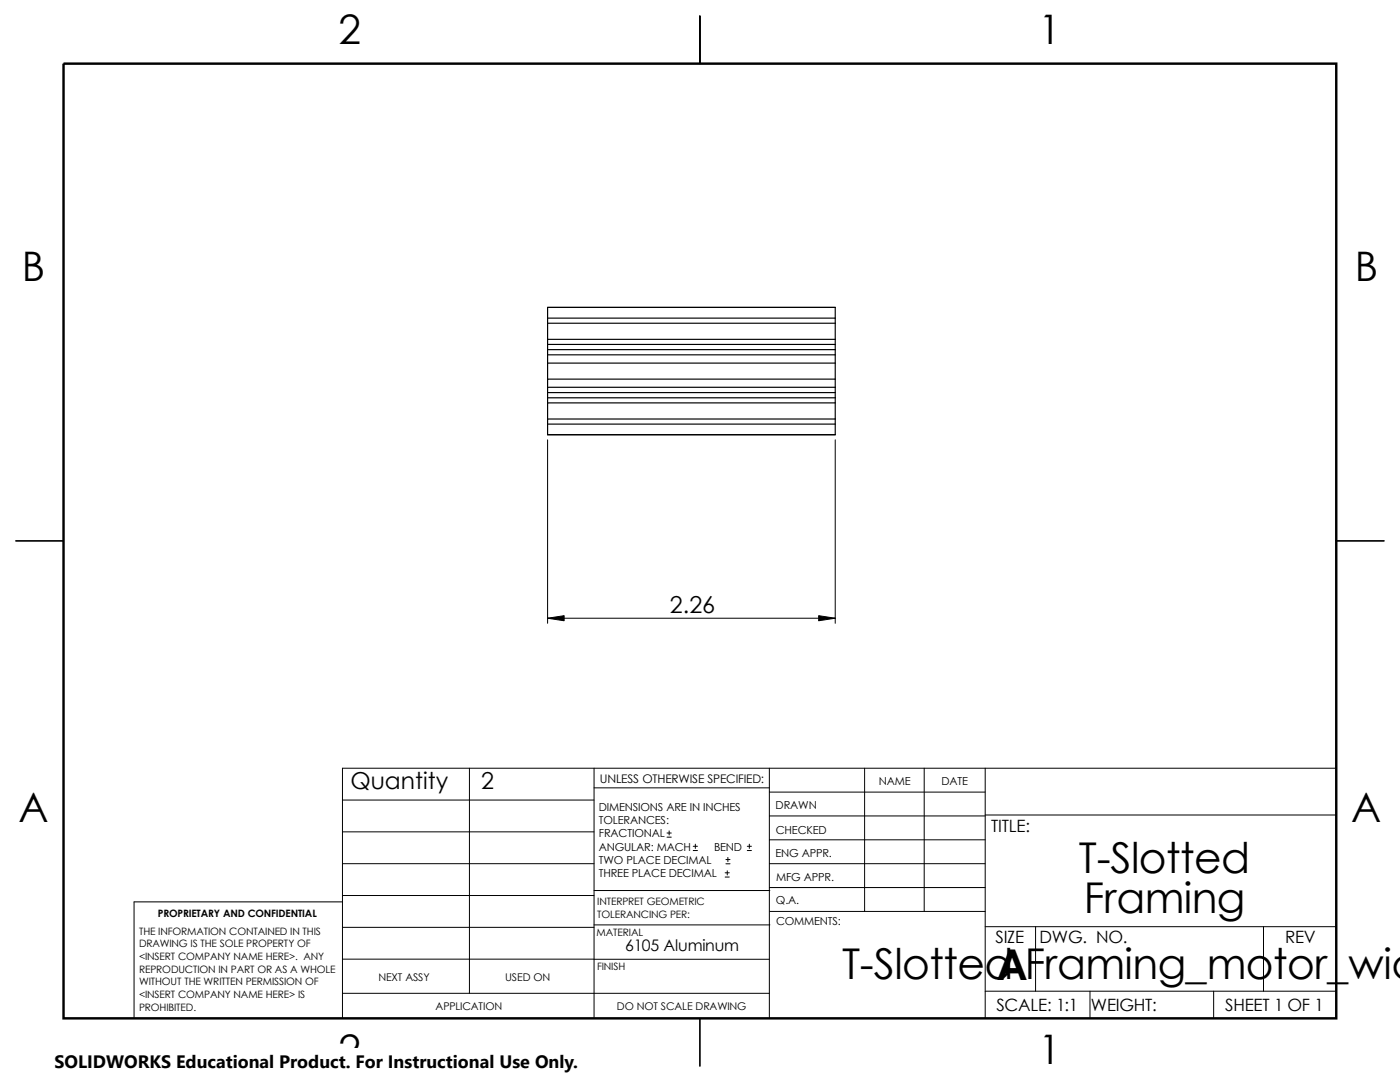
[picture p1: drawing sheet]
<svg xmlns="http://www.w3.org/2000/svg" width="279mm" height="216mm" viewBox="0 0 279 216" stroke-linecap="round" stroke-linejoin="round" font-family="sans-serif">
<defs><g id="words">
<g font-size="8.5">
<text x="215.3" y="174.1">T-Slotted</text>
<text x="216.3" y="182.2">Framing</text>
<text x="168" y="195.3">T-Slotted Framing_motor_wid</text>
<text x="198.9" y="195.5">A</text>
</g>
<g font-size="8.1">
<text x="67.6" y="8.8">2</text>
<text x="207.3" y="8.8">1</text>
<text x="4.4" y="56.1">B</text>
<text x="270.4" y="56.1">B</text>
<text x="3.7" y="164.1">A</text>
<text x="269.7" y="164.1">A</text>
<text x="67.6" y="212.3">2</text>
<text x="207.3" y="212.3">1</text>
</g>
<g font-size="4.7">
<text x="133.7" y="122.3">2.26</text>
<text x="69.9" y="157.5">Quantity</text>
<text x="96" y="157.5">2</text>
</g>
<text font-size="3.6" x="10.9" y="213">SOLIDWORKS Educational Product. For Instructional Use Only.</text>
<g font-size="3.4">
<text x="197.8" y="166">TITLE:</text>
<text x="198.7" y="188.1">SIZE</text>
<text x="207.5" y="188.1">DWG. NO.</text>
<text x="256.5" y="188.2">REV</text>
<text x="198.8" y="201.7">SCALE: 1:1</text>
<text x="217.7" y="201.7">WEIGHT:</text>
<text x="244.5" y="201.7">SHEET 1 OF 1</text>
</g>
<text font-size="3.2" x="124.8" y="189.8">6105 Aluminum</text>
<text font-size="2.4" x="119.7" y="156.2">UNLESS OTHERWISE SPECIFIED:</text>
<g font-size="2.2">
<text x="119.5" y="161.8">DIMENSIONS ARE IN INCHES</text>
<text x="154.8" y="161.5">DRAWN</text>
<text x="175.4" y="156.7">NAME</text>
<text x="187.9" y="156.7">DATE</text>
<text x="119.5" y="164.4">TOLERANCES:</text>
<text x="119.5" y="167.1">FRACTIONAL</text>
<text x="154.8" y="166.3">CHECKED</text>
<text x="119.5" y="172.4">TWO PLACE DECIMAL</text>
<text x="119.5" y="169.7">ANGULAR: MACH</text>
<text x="142.5" y="169.7">BEND</text>
<text x="154.8" y="171">ENG APPR.</text>
<text x="119.5" y="175">THREE PLACE DECIMAL</text>
<text x="154.9" y="175.7">MFG APPR.</text>
<text x="154.9" y="180.4">Q.A.</text>
<text x="154.9" y="184.7">COMMENTS:</text>
</g>
<g font-size="2.1">
<text x="75.5" y="195.7">NEXT ASSY</text>
<text x="100.8" y="195.7">USED ON</text>
<text x="86.9" y="201.6">APPLICATION</text>
<text x="123.1" y="201.6">DO NOT SCALE DRAWING</text>
</g>
<g font-size="2">
<text x="31.5" y="182.9">PROPRIETARY AND CONFIDENTIAL</text>
<text x="119.2" y="183.1">TOLERANCING PER:</text>
<text x="119.2" y="180.6">INTERPRET GEOMETRIC</text>
<text x="27.7" y="186.5">THE INFORMATION CONTAINED IN THIS</text>
<text x="27.7" y="189.1">DRAWING IS THE SOLE PROPERTY OF</text>
<text x="27.7" y="191.6">&lt;INSERT COMPANY NAME HERE&gt;. ANY</text>
<text x="119.1" y="186.7">MATERIAL</text>
<text x="27.7" y="194.1">REPRODUCTION IN PART OR AS A WHOLE</text>
<text x="27.7" y="196.6">WITHOUT THE WRITTEN PERMISSION OF</text>
<text x="119.1" y="193.5">FINISH</text>
<text x="27.7" y="199.2">&lt;INSERT COMPANY NAME HERE&gt; IS</text>
<text x="27.7" y="201.7">PROHIBITED.</text>
</g>
</g></defs>
<g fill="none" stroke="#000" stroke-width=".2">
<path d="M109.3 87.8v36.6M166.7 87.8v36.6M109.3 123.4h57.4M68.3 159.6h50.3M93.7 153.3v44.9M118.6 157.2h34.9M118.6 153.3v49.9M153.5 153.3v49.9M153.5 158.1h43.1M172.6 153.3v28.6M184.4 153.3v28.6M196.6 153.3v49.9"/>
<path d="M266.7 153.3h-198.4v49.9M68.3 172.3h50.3M68.3 166h50.3M68.3 180h-41.5v23.2M68.3 178.7h50.3M118.6 177.7h35M133.1 167h.9M133.1 166.2h.9M133.5 165.8v.8M138.3 169.7h.9M138.3 168.9h.9M138.8 168.4v.9"/>
<path d="M144.7 175h.8M144.7 174.2h.8M144.9 172.4h.8M144.9 171.5h.8M145.1 173.8v.8M145.3 171.1v.8M149.1 169.7h.9M149.1 168.9h.9M149.5 168.4v.9M153.5 162.8h43.1M153.5 167.6h43.1M153.5 172.3h43.1"/>
<path d="M153.5 177.1h43.1M196.6 162.6h70.1M68.3 191.4h85.2M68.3 185h50.3M68.3 198.2h85.2M118.6 184.6h35M153.6 181.9h43M196.6 184.9h70.1M196.6 197.8h70.1M206.7 184.9v12.9M217.5 197.8v5.4M242.2 197.8v5.4"/>
<path d="M252.2 184.9v12.9"/>
</g>
<g fill="none" stroke="#000" stroke-width=".23">
<path d="M139.7 3.2v9.5v-9.5M109.3 70.8h57.4M109.3 69.8h57.4M109.3 68.7h57.4M109.3 67.7h57.4M109.3 64.5h57.4M109.3 63.5h57.4M109.3 79.4h57.4M109.3 78.3h57.4M109.3 77.3h57.4M109.3 72.5h57.4M109.3 69.8v1"/>
<path d="M109.3 67.7v1M109.3 63.5v1M109.3 77.3v1M109.3 63.5v-2.2h57.4v2.2M109.3 79.4v1M109.3 64.5v3.2M109.3 68.7v1.1M109.3 70.8v4.8M109.3 78.3v1.1M166.7 69.8v1M166.7 67.7v1M166.7 63.5v1"/>
<path d="M166.7 77.3v1M166.7 79.4v1M166.7 75.6h-57.4v1.7M166.7 64.5v3.2M166.7 68.7v1.1M166.7 70.8v6.5M166.7 78.3v1.1M109.3 84.6h57.4M109.3 84.6v2.1h57.4v-2.1M166.7 83.6h-57.4v1M166.7 83.6v1M166.7 80.4h-57.4v3.2"/>
<path d="M166.7 80.4v3.2M3.2 107.9h9.5M266.7 107.9h9.5M139.7 203.2v9.5"/>
</g>
<path d="M12.7 12.7h254v190.5h-254z" fill="none" stroke="#000" stroke-width=".49"/>
<g fill="#000" stroke="#000" stroke-width=".2">
<path d="M109.3 123.4l3.3-.5v1z" fill-rule="evenodd"/>
<path d="M163.4 122.9l3.3 .5-3.3 .5z" fill-rule="evenodd"/>
</g>
<path d="M10.9 209.2h104.7v6.7h-104.7z" fill="#fff"/>
<use href="#words"/>
</svg>
